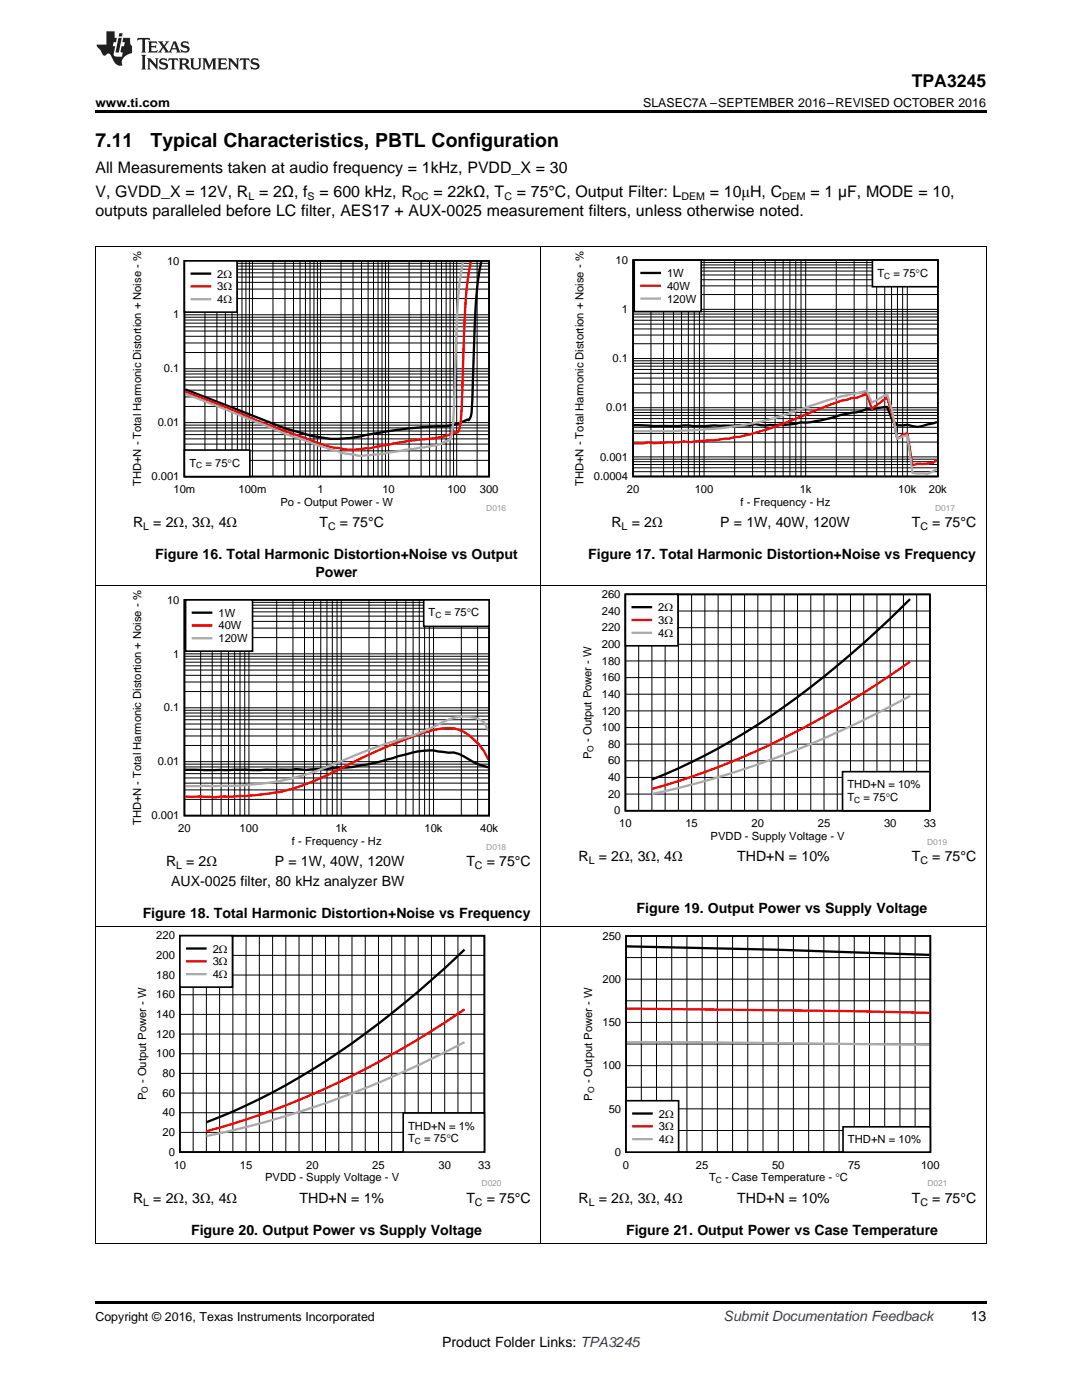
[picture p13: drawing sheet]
<svg xmlns="http://www.w3.org/2000/svg" width="216mm" height="279mm" viewBox="0 0 216 279" stroke-linecap="round" stroke-linejoin="round" font-family="sans-serif">
<defs><g id="words">
<g font-size="3.9">
<text x="19" y="29.3">7.11</text>
<text x="30.1" y="29.3">Typical Characteristics, PBTL Configuration</text>
</g>
<text font-size="3.5" x="181.9" y="17.3">TPA3245</text>
<g font-size="3.2">
<text x="19" y="34.4">All Measurements taken at audio frequency = 1kHz, PVDD_X = 30</text>
<text x="19" y="39.3">V, GVDD_X = 12V, R = 2Ω, f</text>
<text x="63.7" y="39.3">= 600 kHz, R</text>
<text x="86.5" y="39.3">= 22kΩ, T</text>
<text x="103.1" y="39.3">= 75°C, Output Filter: L</text>
<text x="141.6" y="39.3">= 10μH, C</text>
<text x="161.7" y="39.3">= 1 µF, MODE = 10,</text>
<text x="19" y="43.2">outputs paralleled before LC filter, AES17 + AUX-0025 measurement filters, unless otherwise noted.</text>
</g>
<g font-size="2.8">
<text x="26.6" y="105.2">R</text>
<text x="30.6" y="105.2">= 2Ω, 3Ω, 4Ω</text>
<text x="63.8" y="105.2">T</text>
<text x="67.8" y="105.2">= 75°C</text>
<text x="122" y="105.2">R</text>
<text x="126" y="105.2">= 2Ω</text>
<text x="143.7" y="105.2">P = 1W, 40W, 120W</text>
<text x="182" y="105.2">T</text>
<text x="186" y="105.2">= 75°C</text>
<text x="31" y="111.5">Figure 16. Total Harmonic Distortion+Noise vs Output</text>
<text x="117.4" y="111.5">Figure 17. Total Harmonic Distortion+Noise vs Frequency</text>
<text x="62.9" y="115.1">Power</text>
<text x="33.1" y="172.9">R</text>
<text x="37.1" y="172.9">= 2Ω</text>
<text x="54.8" y="172.9">P = 1W, 40W, 120W</text>
<text x="93.1" y="172.9">T</text>
<text x="97.1" y="172.9">= 75°C</text>
<text x="115.5" y="171.9">R</text>
<text x="119.5" y="171.9">= 2Ω, 3Ω, 4Ω</text>
<text x="147.1" y="171.9">THD+N = 10%</text>
<text x="182" y="171.9">T</text>
<text x="186" y="171.9">= 75°C</text>
<text x="34.1" y="176.8">AUX-0025 filter, 80 kHz analyzer BW</text>
<text x="28.5" y="183.2">Figure 18. Total Harmonic Distortion+Noise vs Frequency</text>
<text x="127" y="182.2">Figure 19. Output Power vs Supply Voltage</text>
<text x="26.6" y="240">R</text>
<text x="30.6" y="240">= 2Ω, 3Ω, 4Ω</text>
<text x="59.8" y="240">THD+N = 1%</text>
<text x="93.1" y="240">T</text>
<text x="97.1" y="240">= 75°C</text>
<text x="115.5" y="240">R</text>
<text x="119.5" y="240">= 2Ω, 3Ω, 4Ω</text>
<text x="147.1" y="240">THD+N = 10%</text>
<text x="182" y="240">T</text>
<text x="186" y="240">= 75°C</text>
<text x="38.1" y="246.4">Figure 20. Output Power vs Supply Voltage</text>
<text x="124.9" y="246.4">Figure 21. Output Power vs Case Temperature</text>
<text x="193.7" y="263.6">13</text>
<text x="88.2" y="268.9">Product Folder Links: TPA3245</text>
</g>
<text font-size="2.8" fill="#0000c8" x="144.4" y="263.6">Submit Documentation Feedback</text>
<g font-size="2.5">
<text x="19" y="21.4">www.ti.com</text>
<text x="128.3" y="21.4">SLASEC7A –SEPTEMBER 2016–REVISED OCTOBER 2016</text>
<text x="19" y="263.6">Copyright © 2016, Texas Instruments Incorporated</text>
</g>
<g font-size="2.2">
<text x="33.3" y="52.8">10</text>
<text x="122.8" y="52.7">10</text>
<text x="43.4" y="55.4">2:</text>
<text x="43.4" y="58">3:</text>
<text x="133.1" y="55.3">1W</text>
<text x="133.1" y="57.8">40W</text>
<text x="175.1" y="55.2">T</text>
<text x="178.3" y="55.2">= 75qC</text>
<text x="34.6" y="63.6">1</text>
<text x="43.4" y="60.5">4:</text>
<text x="124.1" y="62.5">1</text>
<text x="133.1" y="60.4">120W</text>
<text x="32.7" y="74.3">0.1</text>
<text x="122.2" y="72.3">0.1</text>
<text x="121" y="82.1">0.01</text>
<text x="31.5" y="85.1">0.01</text>
<text x="30.2" y="95.8">0.001</text>
<text x="37.8" y="93.1">T</text>
<text x="41" y="93.1">= 75</text>
<text x="45.4" y="93.1">qC</text>
<text x="118.5" y="95.8">0.0004</text>
<text x="119.7" y="91.9">0.001</text>
<text x="28.2" y="97" transform="rotate(-90 28.2 97)">THD+N - Total Harmonic Distortion + Noise - %</text>
<text x="34.6" y="98.4">10m</text>
<text x="47.6" y="98.4">100m</text>
<text x="55.9" y="100.9">Po - Output Power - W</text>
<text x="63.3" y="98.4">1</text>
<text x="76.3" y="98.4">10</text>
<text x="89.3" y="98.4">100</text>
<text x="95.7" y="98.4">300</text>
<text x="116.4" y="97" transform="rotate(-90 116.4 97)">THD+N - Total Harmonic Distortion + Noise - %</text>
<text x="125.1" y="98.4">20</text>
<text x="138.6" y="98.4">100</text>
<text x="147.8" y="100.9">f - Frequency - Hz</text>
<text x="159.6" y="98.4">1k</text>
<text x="179.2" y="98.4">10k</text>
<text x="185.3" y="98.4">20k</text>
<text x="120.1" y="119.4">260</text>
<text x="33.3" y="120.5">10</text>
<text x="43.6" y="123.1">1W</text>
<text x="43.6" y="125.6">40W</text>
<text x="85.5" y="123">T</text>
<text x="88.7" y="123">= 75qC</text>
<text x="120.1" y="122.7">240</text>
<text x="131.3" y="122">2:</text>
<text x="131.3" y="124.5">3:</text>
<text x="34.6" y="131.2">1</text>
<text x="43.6" y="128.2">120W</text>
<text x="120.1" y="129.3">200</text>
<text x="120.1" y="126">220</text>
<text x="131.3" y="127.1">4:</text>
<text x="120.1" y="136">160</text>
<text x="120.1" y="132.6">180</text>
<text x="32.7" y="142">0.1</text>
<text x="120.1" y="142.6">120</text>
<text x="120.1" y="139.3">140</text>
<text x="118" y="148.1" transform="rotate(-90 118 148.1)">- Output Power - W</text>
<text x="120.1" y="145.9">100</text>
<text x="121.3" y="149.2">80</text>
<text x="31.5" y="152.7">0.01</text>
<text x="118" y="151.5" transform="rotate(-90 118 151.5)">P</text>
<text x="121.3" y="155.9">40</text>
<text x="121.3" y="152.6">60</text>
<text x="121.3" y="159.2">20</text>
<text x="169.1" y="157.3">THD+N = 10%</text>
<text x="169.1" y="159.8">T</text>
<text x="172.3" y="159.8">= 75qC</text>
<text x="28.2" y="164.7" transform="rotate(-90 28.2 164.7)">THD+N - Total Harmonic Distortion + Noise - %</text>
<text x="30.2" y="163.5">0.001</text>
<text x="35.6" y="166.1">20</text>
<text x="47.8" y="166.1">100</text>
<text x="66.9" y="166.1">1k</text>
<text x="84.7" y="166.1">10k</text>
<text x="95.8" y="166.1">40k</text>
<text x="122.6" y="162.5">0</text>
<text x="123.6" y="165.1">10</text>
<text x="136.8" y="165.1">15</text>
<text x="141.8" y="167.6">PVDD - Supply Voltage - V</text>
<text x="150" y="165.1">20</text>
<text x="163.2" y="165.1">25</text>
<text x="176.4" y="165.1">30</text>
<text x="184.3" y="165.1">33</text>
<text x="58.3" y="168.6">f - Frequency - Hz</text>
<text x="31.2" y="191.4">200</text>
<text x="31.2" y="187.5">220</text>
<text x="42.4" y="190.1">2:</text>
<text x="120.2" y="187.5">250</text>
<text x="31.2" y="195.3">180</text>
<text x="42.4" y="192.7">3:</text>
<text x="42.4" y="195.2">4:</text>
<text x="120.2" y="196.1">200</text>
<text x="31.2" y="203.2">140</text>
<text x="31.2" y="199.3">160</text>
<text x="31.2" y="207.1">120</text>
<text x="120.2" y="204.8">150</text>
<text x="31.2" y="211">100</text>
<text x="32.4" y="215">80</text>
<text x="120.2" y="213.4">100</text>
<text x="29.1" y="219.6" transform="rotate(-90 29.1 219.6)">P</text>
<text x="29.1" y="216.2" transform="rotate(-90 29.1 216.2)">- Output Power - W</text>
<text x="32.4" y="218.9">60</text>
<text x="118.2" y="219.6" transform="rotate(-90 118.2 219.6)">P</text>
<text x="118.2" y="216.2" transform="rotate(-90 118.2 216.2)">- Output Power - W</text>
<text x="32.4" y="226.7">20</text>
<text x="32.4" y="222.8">40</text>
<text x="81.4" y="225.4">THD+N = 1%</text>
<text x="81.4" y="227.9">T</text>
<text x="84.6" y="227.9">= 75</text>
<text x="89.1" y="227.9">qC</text>
<text x="121.5" y="222">50</text>
<text x="131.5" y="223">2:</text>
<text x="131.5" y="225.6">3:</text>
<text x="33.7" y="230.7">0</text>
<text x="34.7" y="233.2">10</text>
<text x="47.9" y="233.2">15</text>
<text x="61.1" y="233.2">20</text>
<text x="74.3" y="233.2">25</text>
<text x="87.5" y="233.2">30</text>
<text x="95.4" y="233.2">33</text>
<text x="122.7" y="230.7">0</text>
<text x="124.3" y="233.2">0</text>
<text x="131.5" y="228.1">4:</text>
<text x="138.9" y="233.2">25</text>
<text x="154.1" y="233.2">50</text>
<text x="169.2" y="228.2">THD+N = 10%</text>
<text x="169.2" y="233.2">75</text>
<text x="183.8" y="233.2">100</text>
<text x="52.9" y="235.8">PVDD - Supply Voltage - V</text>
<text x="141.5" y="235.8">T</text>
<text x="144.7" y="235.8">- Case Temperature - qC</text>
</g>
<g font-size="2.1">
<text x="49.6" y="39.9">L</text>
<text x="61.4" y="39.9">S</text>
<text x="82.4" y="39.9">OC</text>
<text x="100.6" y="39.9">C</text>
<text x="136" y="39.9">DEM</text>
<text x="156.1" y="39.9">DEM</text>
<text x="28.6" y="105.8">L</text>
<text x="65.5" y="105.8">C</text>
<text x="124" y="105.8">L</text>
<text x="183.7" y="105.8">C</text>
<text x="35.1" y="173.4">L</text>
<text x="94.8" y="173.4">C</text>
<text x="117.5" y="172.5">L</text>
<text x="183.7" y="172.5">C</text>
<text x="28.6" y="240.6">L</text>
<text x="94.8" y="240.6">C</text>
<text x="117.5" y="240.6">L</text>
<text x="183.7" y="240.6">C</text>
</g>
<g font-size="1.7">
<text x="176.4" y="55.6">C</text>
<text x="39.2" y="93.5">C</text>
<text x="86.9" y="123.4">C</text>
<text x="118.4" y="150" transform="rotate(-90 118.4 150)">O</text>
<text x="170.5" y="160.2">C</text>
<text x="29.5" y="218.1" transform="rotate(-90 29.5 218.1)">O</text>
<text x="118.6" y="218.1" transform="rotate(-90 118.6 218.1)">O</text>
<text x="82.8" y="228.3">C</text>
<text x="142.8" y="236.2">C</text>
</g>
<g font-size="1.7" fill="#999">
<text x="97" y="101.9">D016</text>
<text x="186.6" y="101.9">D017</text>
<text x="97" y="169.6">D018</text>
<text x="185" y="168.6">D019</text>
<text x="96.1" y="236.7">D020</text>
<text x="185.1" y="236.7">D021</text>
</g>
</g></defs>
<path d="M19 248.1h.2zM196.7 248.1h.1zM19 259.7h177.8v.5h-177.8z" fill="#000"/>
<path d="M19.1 185v63.1M107.9 185v63.1M196.8 185v63.1M19 248.1h177.8" fill="none" stroke="#000" stroke-width=".2"/>
<path d="M27 185.9h73v50.9h-73z" fill-rule="evenodd" fill="#fff"/>
<path d="M35.9 186.7h60.8v43.2h-60.8z" fill="none" stroke="#000" stroke-width=".33"/>
<g fill="none" stroke="#000" stroke-width=".2">
<path d="M35.9 198.5h60.8M35.9 194.6h60.8M35.9 190.7h60.8M38.5 186.7v43.2M41.2 186.7v43.2M43.8 186.7v43.2M46.5 186.7v43.2M49.1 186.7v43.2M51.7 186.7v43.2M54.4 186.7v43.2M57 186.7v43.2M59.7 186.7v43.2"/>
<path d="M62.3 186.7v43.2M65 186.7v43.2M67.6 186.7v43.2M70.2 186.7v43.2M72.9 186.7v43.2M75.5 186.7v43.2M78.2 186.7v43.2M80.8 186.7v43.2M83.5 186.7v43.2M86.1 186.7v43.2M88.7 186.7v43.2M91.4 186.7v43.2"/>
<path d="M94 186.7v43.2M35.9 218.1h60.8M35.9 214.2h60.8M35.9 210.3h60.8M35.9 206.4h60.8M35.9 202.4h60.8M35.9 226h60.8M35.9 222.1h60.8"/>
</g>
<path d="M92.7 189.5a175.8 175.8 0 0 1-38.3 28.5l-2.7 1.4a105 105 0 0 1-10.5 4.6" fill="none" stroke="#000" stroke-width=".46"/>
<path d="M92.7 201.4a167.4 167.4 0 0 1-51.5 24.4" fill="none" stroke="#f00" stroke-width=".46"/>
<path d="M92.7 208a193.5 193.5 0 0 1-51.5 18.7" fill="none" stroke="#aaa" stroke-width=".46"/>
<path d="M80.5 222.1h16.2v7.8h-16.2z" fill-rule="evenodd" fill="#fff"/>
<path d="M80.5 222.1h16.2v7.8h-16.2z" fill="none" stroke="#000" stroke-width=".33"/>
<path d="M35.9 186.7h10.5v10.3h-10.5z" fill-rule="evenodd" fill="#fff"/>
<path d="M35.9 186.7h10.5v10.3h-10.5z" fill="none" stroke="#000" stroke-width=".33"/>
<path d="M37.3 189.3h3.7" fill="none" stroke="#000" stroke-width=".46"/>
<path d="M37.3 191.9h3.7" fill="none" stroke="#f00" stroke-width=".46"/>
<path d="M37.3 194.4h3.7" fill="none" stroke="#aaa" stroke-width=".46"/>
<path d="M116 185.9h72.7v50.9h-72.7z" fill-rule="evenodd" fill="#fff"/>
<path d="M124.9 186.8h60.7v43.1h-60.7z" fill="none" stroke="#000" stroke-width=".33"/>
<g fill="none" stroke="#000" stroke-width=".2">
<path d="M124.9 199.7h60.7M124.9 195.4h60.7M124.9 191.1h60.7M128 186.8v43.1M131 186.8v43.1M134 186.8v43.1M137.1 186.8v43.1M140.1 186.8v43.1M143.1 186.8v43.1M146.2 186.8v43.1M149.2 186.8v43.1M152.2 186.8v43.1"/>
<path d="M155.3 186.8v43.1M158.3 186.8v43.1M161.4 186.8v43.1M164.4 186.8v43.1M167.4 186.8v43.1M170.5 186.8v43.1M173.5 186.8v43.1M176.5 186.8v43.1M179.6 186.8v43.1M182.6 186.8v43.1M124.9 217h60.7M124.9 212.7h60.7"/>
<path d="M124.9 208.4h60.7M124.9 204h60.7M124.9 225.6h60.7M124.9 221.3h60.7"/>
</g>
<path d="M125.1 188.9a2645.7 2645.7 0 0 1 60.4 1.7" fill="none" stroke="#000" stroke-width=".46"/>
<path d="M125.1 201.3l45.4 .5 15 .3" fill="none" stroke="#f00" stroke-width=".46"/>
<path d="M125.1 208h15l45.4 .5" fill="none" stroke="#aaa" stroke-width=".46"/>
<path d="M168.2 224.9h17.4v5h-17.4z" fill-rule="evenodd" fill="#fff"/>
<path d="M168.2 224.9h17.4v5h-17.4z" fill="none" stroke="#000" stroke-width=".33"/>
<path d="M124.9 219.7h10.5v10.2h-10.5z" fill-rule="evenodd" fill="#fff"/>
<path d="M124.9 219.7h10.5v10.2h-10.5z" fill="none" stroke="#000" stroke-width=".33"/>
<path d="M126.4 222.2h3.6" fill="none" stroke="#000" stroke-width=".46"/>
<path d="M126.4 224.8h3.6" fill="none" stroke="#f00" stroke-width=".46"/>
<path d="M126.4 227.3h3.6" fill="none" stroke="#aaa" stroke-width=".46"/>
<path d="M19.1 116.8v68.2M107.9 116.8v68.2M196.8 116.8v68.2M19 184.9h177.8" fill="none" stroke="#000" stroke-width=".2"/>
<path d="M26 117.9h75v51.7h-75z" fill-rule="evenodd" fill="#fff"/>
<path d="M36.8 119.7h60.8v43.1h-60.8z" fill="none" stroke="#000" stroke-width=".32"/>
<g fill="none" stroke="#000" stroke-width=".2">
<path d="M40 119.7v43.1M42.3 119.7v43.1M44.1 119.7v43.1M45.6 119.7v43.1M46.8 119.7v43.1M47.9 119.7v43.1M48.8 119.7v43.1M49.7 119.7v43.1M55.2 119.7v43.1M58.5 119.7v43.1M60.8 119.7v43.1M62.5 119.7v43.1"/>
<path d="M64 119.7v43.1M65.2 119.7v43.1M66.3 119.7v43.1M67.3 119.7v43.1M68.1 119.7v43.1M73.6 119.7v43.1M76.9 119.7v43.1M79.2 119.7v43.1M81 119.7v43.1M82.4 119.7v43.1M83.7 119.7v43.1M84.7 119.7v43.1"/>
<path d="M85.7 119.7v43.1M86.5 119.7v43.1M92.1 119.7v43.1M95.3 119.7v43.1M36.8 138h60.8M36.8 136.1h60.8M36.8 134.8h60.8M36.8 133.7h60.8M36.8 132.9h60.8M36.8 132.2h60.8M36.8 131.5h60.8M36.8 131h60.8"/>
<path d="M36.8 130.5h60.8M36.8 127.2h60.8M36.8 125.4h60.8M36.8 124h60.8M36.8 123h60.8M36.8 122.1h60.8M36.8 121.4h60.8M36.8 120.8h60.8M36.8 120.2h60.8M36.8 159.5h60.8M36.8 157.6h60.8M36.8 156.3h60.8"/>
<path d="M36.8 155.3h60.8M36.8 154.4h60.8M36.8 153.7h60.8M36.8 153.1h60.8M36.8 152.5h60.8M36.8 152h60.8M36.8 148.8h60.8M36.8 146.9h60.8M36.8 145.5h60.8M36.8 144.5h60.8M36.8 143.6h60.8M36.8 142.9h60.8"/>
<path d="M36.8 142.3h60.8M36.8 141.7h60.8M36.8 141.3h60.8"/>
</g>
<path d="M97.4 153.1a12.7 12.7 0 0 1-4.9-2.2l-2-.7h-1l-1-.1a15.6 15.6 0 0 0-8.1 .6 53.5 53.5 0 0 1-12.2 2.5h-1l-2 .3h-2a12.1 12.1 0 0 1-4.1 0l-1 .1-6.1 .1-15-.1" fill="none" stroke="#000" stroke-width=".46"/>
<path d="M97.4 151.6a11.6 11.6 0 0 0-5.9-6 11.6 11.6 0 0 0-7.1 .7 131.1 131.1 0 0 0-19.2 8.4 38.3 38.3 0 0 1-17.3 4.2l-5 .2-3.1-.2-2.8 .1" fill="none" stroke="#f00" stroke-width=".46"/>
<path d="M97.4 145.8l-.8-1.6a7.3 7.3 0 0 0-7.1-.6 50 50 0 0 1-9.1 3.8 150.5 150.5 0 0 0-16.2 6.1 58 58 0 0 1-23.3 3.3l-3.9 .1" fill="none" stroke="#aaa" stroke-width=".46"/>
<path d="M84.5 119.7h13.1v5.3h-13.1z" fill-rule="evenodd" fill="#fff"/>
<path d="M84.5 119.7h13.1v5.3h-13.1z" fill="none" stroke="#000" stroke-width=".32"/>
<path d="M37 119.7h13.4v10.3h-13.4z" fill-rule="evenodd" fill="#fff"/>
<path d="M37 119.7h13.4v10.3h-13.4z" fill="none" stroke="#000" stroke-width=".32"/>
<path d="M38.5 122.3h3.6" fill="none" stroke="#000" stroke-width=".46"/>
<path d="M38.5 124.8h3.6" fill="none" stroke="#f00" stroke-width=".46"/>
<path d="M38.5 127.4h3.6" fill="none" stroke="#aaa" stroke-width=".46"/>
<path d="M115.9 117.8h73v50.9h-73z" fill-rule="evenodd" fill="#fff"/>
<path d="M124.8 118.6h60.8v43.2h-60.8z" fill="none" stroke="#000" stroke-width=".33"/>
<g fill="none" stroke="#000" stroke-width=".2">
<path d="M127.4 118.6v43.2M130.1 118.6v43.2M132.7 118.6v43.2M135.4 118.6v43.2M138 118.6v43.2M140.6 118.6v43.2M143.3 118.6v43.2M145.9 118.6v43.2M148.6 118.6v43.2M151.2 118.6v43.2M153.9 118.6v43.2M156.5 118.6v43.2"/>
<path d="M159.1 118.6v43.2M161.8 118.6v43.2M164.4 118.6v43.2M167.1 118.6v43.2M169.7 118.6v43.2M172.4 118.6v43.2M175 118.6v43.2M177.6 118.6v43.2M180.3 118.6v43.2M182.9 118.6v43.2M124.8 138.5h60.8M124.8 135.2h60.8"/>
<path d="M124.8 131.9h60.8M124.8 128.6h60.8M124.8 125.3h60.8M124.8 121.9h60.8M124.8 158.5h60.8M124.8 155.2h60.8M124.8 151.8h60.8M124.8 148.5h60.8M124.8 145.2h60.8M124.8 141.9h60.8"/>
</g>
<path d="M181.6 119.6a177.3 177.3 0 0 1-38.3 29.8l-2.7 1.4a106.9 106.9 0 0 1-10.5 4.8" fill="none" stroke="#000" stroke-width=".46"/>
<path d="M181.6 132a164.3 164.3 0 0 1-51.5 25.4" fill="none" stroke="#f00" stroke-width=".46"/>
<path d="M181.6 138.9a187 187 0 0 1-51.5 19.6" fill="none" stroke="#aaa" stroke-width=".46"/>
<path d="M168.1 154h17.5v7.8h-17.5z" fill-rule="evenodd" fill="#fff"/>
<path d="M168.1 154h17.5v7.8h-17.5z" fill="none" stroke="#000" stroke-width=".33"/>
<path d="M124.8 118.6h10.5v10.3h-10.5z" fill-rule="evenodd" fill="#fff"/>
<path d="M124.8 118.6h10.5v10.3h-10.5z" fill="none" stroke="#000" stroke-width=".33"/>
<path d="M126.2 121.2h3.7" fill="none" stroke="#000" stroke-width=".46"/>
<path d="M126.2 123.7h3.7" fill="none" stroke="#f00" stroke-width=".46"/>
<path d="M126.2 126.3h3.7" fill="none" stroke="#aaa" stroke-width=".46"/>
<path d="M19.1 49.1v67.7M107.9 49.1v67.7M196.8 49.1v67.7M19 116.8h177.8" fill="none" stroke="#000" stroke-width=".2"/>
<path d="M26 50.2h75v51.8h-75z" fill-rule="evenodd" fill="#fff"/>
<path d="M36.8 52.1h60.8v43h-60.8z" fill="none" stroke="#000" stroke-width=".32"/>
<g fill="none" stroke="#000" stroke-width=".2">
<path d="M36.8 59.6h60.8M36.8 57.7h60.8M36.8 56.3h60.8M36.8 55.3h60.8M36.8 54.4h60.8M36.8 53.7h60.8M36.8 53.1h60.8M36.8 52.6h60.8M40.9 52.1v43M43.3 52.1v43M45 52.1v43M46.3 52.1v43"/>
<path d="M47.4 52.1v43M48.3 52.1v43M49.1 52.1v43M49.8 52.1v43M50.4 52.1v43M54.5 52.1v43M56.9 52.1v43M58.6 52.1v43M59.9 52.1v43M60.9 52.1v43M61.9 52.1v43M62.6 52.1v43"/>
<path d="M63.3 52.1v43M64 52.1v43M68 52.1v43M70.4 52.1v43M72.1 52.1v43M73.5 52.1v43M74.5 52.1v43M75.4 52.1v43M76.2 52.1v43M76.9 52.1v43M77.5 52.1v43M81.6 52.1v43"/>
<path d="M84 52.1v43M85.7 52.1v43M87 52.1v43M88.1 52.1v43M89 52.1v43M89.8 52.1v43M90.5 52.1v43M91.1 52.1v43M95.2 52.1v43M97.6 52.1v43M36.8 79.2h60.8M36.8 77.9h60.8"/>
<path d="M36.8 76.8h60.8M36.8 76h60.8M36.8 75.3h60.8M36.8 74.6h60.8M36.8 74.1h60.8M36.8 73.6h60.8M36.8 70.3h60.8M36.8 68.4h60.8M36.8 67.1h60.8M36.8 66.1h60.8M36.8 65.2h60.8M36.8 64.5h60.8"/>
<path d="M36.8 63.9h60.8M36.8 63.3h60.8M36.8 62.8h60.8M36.8 91.9h60.8M36.8 90h60.8M36.8 88.6h60.8M36.8 87.6h60.8M36.8 86.7h60.8M36.8 86h60.8M36.8 85.4h60.8M36.8 84.8h60.8M36.8 84.3h60.8"/>
<path d="M36.8 81.1h60.8"/>
</g>
<path d="M96 52.2l-.8 4.9a194.5 194.5 0 0 0-.8 18.1l-.2 4.6-.2 3.3-.5 .8-.3-.1-1.9 .8a14 14 0 0 1-4.9 .5l-5.1 .4-6 .9a42.7 42.7 0 0 1-9.4 1.2l-1.7-.3a57.4 57.4 0 0 1-11.3-3.4l-15.9-6.2" fill="none" stroke="#000" stroke-width=".46"/>
<path d="M94 52.2l-.9 5.3a254.2 254.2 0 0 0-.9 20.7 31 31 0 0 1-.5 7.4l-.3 .7-.2-.1-3.7 1.1-5.1 .6-7.4 1.3a23.7 23.7 0 0 1-6.2 .5l-1.1-.3a16.8 16.8 0 0 1-5.6-1.5l-1.9-.7a147.6 147.6 0 0 1-14.9-5.8l-8.3-3.3" fill="none" stroke="#f00" stroke-width=".46"/>
<path d="M92.4 52.2l-.8 5.2a220.4 220.4 0 0 0-.9 18.4 67.6 67.6 0 0 1-.7 11.3l-.1 .5-.9 .5a14.1 14.1 0 0 1-4.9 1.3l-3.4 .4-3.3 .5-.9 .3-.4-.1-.5 .2-2.2 .1a4.3 4.3 0 0 1-2.7-.1 10.3 10.3 0 0 1-3.5-.7l-1-.2-9.8-3.4-12.1-5-7.3-2.8" fill="none" stroke="#aaa" stroke-width=".46"/>
<path d="M36.8 89.8h13.1v5.3h-13.1z" fill-rule="evenodd" fill="#fff"/>
<path d="M36.8 89.8h13.1v5.3h-13.1z" fill="none" stroke="#000" stroke-width=".32"/>
<path d="M36.8 52.1h10.5v10.2h-10.5z" fill-rule="evenodd" fill="#fff"/>
<path d="M36.8 52.1h10.5v10.2h-10.5z" fill="none" stroke="#000" stroke-width=".32"/>
<path d="M38.2 54.6h3.7" fill="none" stroke="#000" stroke-width=".46"/>
<path d="M38.2 57.2h3.7" fill="none" stroke="#f00" stroke-width=".46"/>
<path d="M38.2 59.7h3.7" fill="none" stroke="#aaa" stroke-width=".46"/>
<path d="M114.3 50.2h76.2v51.8h-76.2z" fill-rule="evenodd" fill="#fff"/>
<path d="M126.3 51.9h60.8v43.2h-60.8z" fill="none" stroke="#000" stroke-width=".33"/>
<g fill="none" stroke="#000" stroke-width=".2">
<path d="M126.3 58.8h60.8M126.3 57h60.8M126.3 55.8h60.8M126.3 54.9h60.8M126.3 54.1h60.8M126.3 53.4h60.8M126.3 52.9h60.8M126.3 52.4h60.8M129.9 51.9v43.2M132.4 51.9v43.2M134.4 51.9v43.2M136 51.9v43.2"/>
<path d="M137.4 51.9v43.2M138.5 51.9v43.2M139.6 51.9v43.2M140.5 51.9v43.2M146.6 51.9v43.2M150.2 51.9v43.2M152.7 51.9v43.2M154.7 51.9v43.2M156.3 51.9v43.2M157.6 51.9v43.2M158.8 51.9v43.2M159.8 51.9v43.2"/>
<path d="M160.8 51.9v43.2M166.9 51.9v43.2M170.4 51.9v43.2M173 51.9v43.2M174.9 51.9v43.2M176.5 51.9v43.2M177.9 51.9v43.2M179.1 51.9v43.2M180.1 51.9v43.2M181 51.9v43.2M126.3 78.4h60.8M126.3 76.7h60.8"/>
<path d="M126.3 75.5h60.8M126.3 74.5h60.8M126.3 73.7h60.8M126.3 73.1h60.8M126.3 72.5h60.8M126.3 72h60.8M126.3 71.6h60.8M126.3 68.6h60.8M126.3 66.9h60.8M126.3 65.6h60.8M126.3 64.7h60.8M126.3 63.9h60.8"/>
<path d="M126.3 63.3h60.8M126.3 62.7h60.8M126.3 62.2h60.8M126.3 61.7h60.8M126.3 94.1h60.8M126.3 93.4h60.8M126.3 92.7h60.8M126.3 92.1h60.8M126.3 91.6h60.8M126.3 91.2h60.8M126.3 88.2h60.8M126.3 86.5h60.8"/>
<path d="M126.3 85.3h60.8M126.3 84.3h60.8M126.3 83.5h60.8M126.3 82.9h60.8M126.3 82.3h60.8M126.3 81.8h60.8M126.3 81.4h60.8"/>
</g>
<path d="M187 84.2l-1.9 .5a4.6 4.6 0 0 1-4 .1l-2.1 .1-1-1.1-1-2.6-2 .2-1 .3-1.1-.1-2 .7-3 .5a24 24 0 0 1-8.1 1.5 12.3 12.3 0 0 1-4.1 .4l-3 .2-2.1-.3-1 .3-2-.1-1 .1h-4.1l-4 .2-1-.2-7.1 .1-3.9-.1" fill="none" stroke="#000" stroke-width=".46"/>
<path d="M126.5 88.5h1.8l1.1-.2 1 .1 4-.1 2.1-.2 1 .2 3-.3a48.7 48.7 0 0 0 18.3-4.4l3-1.3a54.5 54.5 0 0 1 8.1-2.9h1l2-.7 1.1 2.9 3-2.3 1 3.4 1 4.9 1-.8 1.1-.3 1 6.4 1-.4 1 .1 2-.2 .9-.6" fill="none" stroke="#f00" stroke-width=".46"/>
<path d="M126.5 86.1a117.7 117.7 0 0 0 24.1-1.7 124.4 124.4 0 0 0 14.2-4.4l3.1-.9 5-1.1 1.1 2.3 3-1.7 1 3.4 1 5.6 2.1-.7 1 7.5 3 .2 1.9-1" fill="none" stroke="#aaa" stroke-width=".46"/>
<path d="M174.1 51.9h13v5.3h-13z" fill-rule="evenodd" fill="#fff"/>
<path d="M174.1 51.9h13v5.3h-13z" fill="none" stroke="#000" stroke-width=".33"/>
<path d="M126.6 51.9h13.3v10.3h-13.3z" fill-rule="evenodd" fill="#fff"/>
<path d="M126.6 51.9h13.3v10.3h-13.3z" fill="none" stroke="#000" stroke-width=".33"/>
<path d="M128 54.5h3.7" fill="none" stroke="#000" stroke-width=".46"/>
<path d="M128 57h3.7" fill="none" stroke="#f00" stroke-width=".46"/>
<path d="M128 59.6h3.7" fill="none" stroke="#aaa" stroke-width=".46"/>
<path d="M19 49.1h177.8" fill="none" stroke="#000" stroke-width=".2"/>
<path d="M19 22h177.8v.5h-177.8z" fill="#000"/>
<g fill="#231f20">
<path d="M27.5 7.6l-.1 .5 .4-.2h.6v.1v2.1l-.2 .4h1l-.3-.4v-2.1l.1-.1h.5l.5 .2-.2-.5zM29.5 8.3l.2 .3v1.5l-.2 .4h1.8l.2-.6a1.04 1.04 0 0 1-1.3 .2v-.7h.6l.3 .2v-.6l-.3 .2h-.6v-.6l.8-.1 .4 .3-.2-.5zM31.5 8.3l.9 1.1-.9 1.1h.8l-.2-.2 .5-.7 .4 .7-.2 .2h1.5l-.1-.2 .1-.4h.9l.1 .4-.2 .2h1l-.3-.3-.7-1.9h-.5l-.9 2-.8-1 .9-1h-.8l.1 .3-.3 .5-.4-.6 .2-.2zM34.7 8.6l.4 1h-.7zM36.3 8.4a.63 .63 0 0 0-.2 .7 .63 .63 0 0 0 .6 .4l.6 .2 .1 .2a.75 .75 0 0 1-.7 .4 .75 .75 0 0 1-.6-.5l.1 .7 .1-.1a1.11 1.11 0 0 0 1.5-.6 1.13 1.13 0 0 0-1.2-.8l-.1-.4a1.04 1.04 0 0 1 1.2 .2l-.2-.5-.1 .1-.5-.2zM28.2 10.9l.2 .4v2.2l-.2 .4h1l-.3-.4v-2.2l.3-.4zM29.3 11.6l.3 .4v1.5l-.3 .4h.8l-.2-.4v-1.3l1.5 1.7v-1.9l.2-.4h-.7l.2 .4v.9l-1.1-1.3zM32 11.8a.62 .62 0 0 0-.2 .7 .62 .62 0 0 0 .6 .4l.6 .1 .1 .3a.76 .76 0 0 1-.7 .3 .76 .76 0 0 1-.6-.4l.1 .7 .1-.1a1.11 1.11 0 0 0 1.5-.6 1.13 1.13 0 0 0-1.2-.8l-.1-.4a1.04 1.04 0 0 1 1.2 .2l-.2-.6-.1 .1-.5-.1zM33.7 11.6l-.2 .6a.61 .61 0 0 1 .8-.3v1.6l-.2 .4h.9l-.2-.4v-1.6a.63 .63 0 0 1 .8 .3l-.2-.6zM35.6 11.6l.3 .4v1.5l-.3 .4h1l-.2-.2v-.8l.5 .2a.76 .76 0 0 0 1.2 .7l-1-1a.58 .58 0 0 0 .6-.5 .58 .58 0 0 0-.5-.6zM36.4 11.9h.1a.45 .45 0 0 1 .5 .1 .45 .45 0 0 1 .1 .5l-.7 .2zM37.9 11.6l.2 .2a2.17 2.17 0 0 0 .3 1.9 .99 .99 0 0 0 1.6-.6v-1.1l.2-.4h-.7l.2 .2a1.92 1.92 0 0 1-.2 1.8 .6 .6 0 0 1-.9-.5v-1.1l.2-.4zM40.4 11.6l.2 .4v1.5l-.2 .4h.7l-.2-.4v-1.4l.8 1.8 .8-1.8v1.4l-.2 .4h.9l-.2-.4v-1.5l.2-.4h-.8l-.6 1.5-.6-1.5zM43.4 11.6l.2 .4v1.5l-.2 .4h1.8l.2-.6a1.04 1.04 0 0 1-1.3 .1v-.6h.5l.4 .2v-.6l-.4 .2h-.5v-.7h.8l.3 .3-.1-.6zM45.5 11.6l.2 .4v1.5l-.2 .4h.7l-.2-.4v-1.3l1.5 1.7v-1.9l.2-.4h-.7l.2 .4v.9l-1.1-1.3zM47.9 11.6l-.1 .6a.61 .61 0 0 1 .8-.3v1.6l-.3 .4h1l-.3-.4 .1-1.6a.63 .63 0 0 1 .7 .3l-.1-.6zM50.2 11.8a.62 .62 0 0 0-.2 .7 .62 .62 0 0 0 .6 .4l.6 .1 .2 .3a.76 .76 0 0 1-.8 .3 .76 .76 0 0 1-.6-.4l.1 .7 .2-.1a1.11 1.11 0 0 0 1.5-.6 1.13 1.13 0 0 0-1.3-.8l-.1-.4a1.04 1.04 0 0 1 1.2 .2l-.1-.6-.2 .1-.5-.1z"/>
<path d="M21.2 6.3v2.6h-1.9l.1 .4 .7 .9a.91 .91 0 0 0 1 .8 .56 .56 0 0 1 .5-.3 .56 .56 0 0 1 .5 .3l.4 .8a1.53 1.53 0 0 0 1.9 1.2 1.54 1.54 0 0 1 1-2.1l.9-.3v-1.4a1.52 1.52 0 0 1-.3-1.6h-1.4l-.2 .8h.5l-.2 .8h-.4l-.2 1v.2l.4 .1-.2 .8a1.93 1.93 0 0 1-1.6-.3l.3-1.8h-.5l.2-.8h.4l.2-.8h-.4v-1.3zM23.6 7.6l-.6 2.9h.7l.6-2.9zM23.8 6.6l-.1 .7h.6l.2-.7z"/>
</g>
<use href="#words"/>
</svg>
